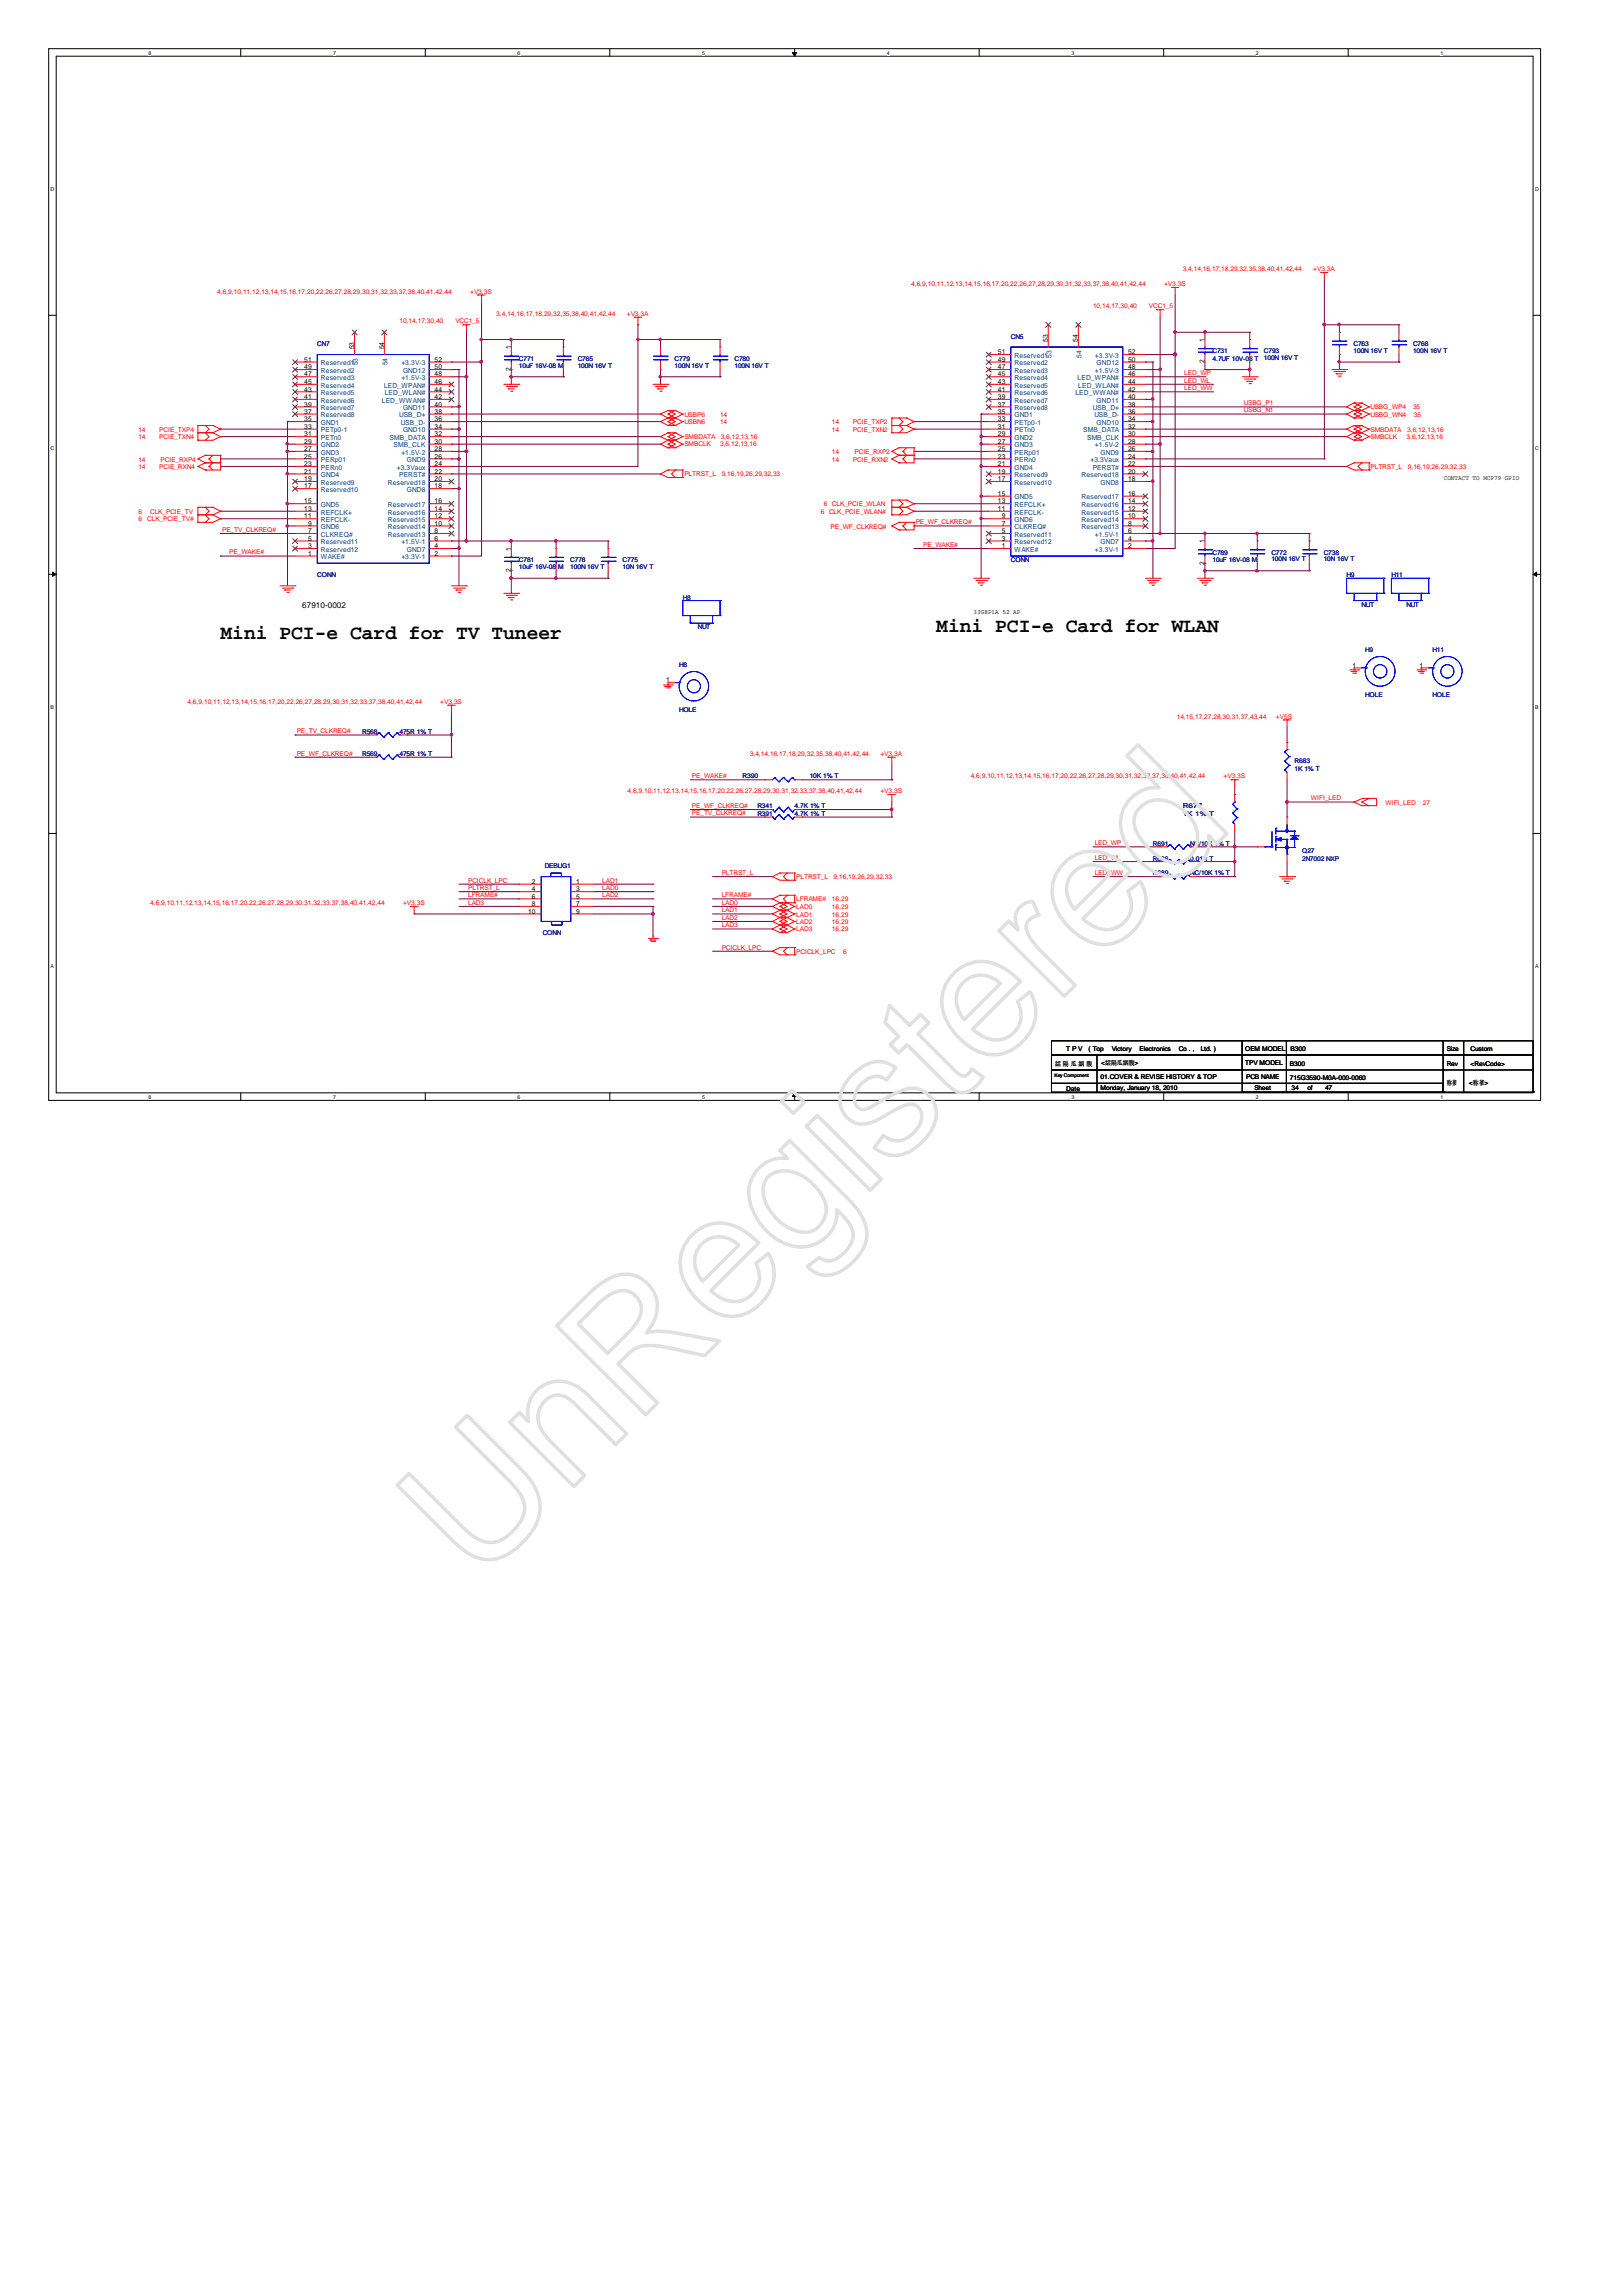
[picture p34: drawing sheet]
<svg xmlns="http://www.w3.org/2000/svg" width="210mm" height="297mm" viewBox="0 0 210 297" stroke-linecap="round" stroke-linejoin="round" font-family="sans-serif">
<defs><g id="words">
<text font-size="22.7" fill="#e0e0e0" x="61.6" y="205" transform="rotate(-45 61.6 205)">UnRegistered</text>
<g font-size="2.6">
<text x="28.5" y="82.8">Mini PCI-e Card for TV Tuneer</text>
<text x="121.2" y="81.8">Mini PCI-e Card for WLAN</text>
</g>
<text font-size="1.1" x="39.1" y="78.7">67910-0002</text>
<g font-size=".9">
<text x="39.4" y="46.8">51</text>
<text x="39.4" y="47.8">49</text>
<text x="45.8" y="45.2" transform="rotate(-90 45.8 45.2)">53</text>
<text x="49.7" y="45.2" transform="rotate(-90 49.7 45.2)">54</text>
<text x="56.2" y="46.8">52</text>
<text x="56.2" y="47.8">50</text>
<text x="66.1" y="48" transform="rotate(-90 66.1 48)">2</text>
<text x="66.1" y="45.2" transform="rotate(-90 66.1 45.2)">1</text>
<text x="129.1" y="45.8">51</text>
<text x="129.1" y="46.8">49</text>
<text x="129.1" y="47.8">47</text>
<text x="135.6" y="44.2" transform="rotate(-90 135.6 44.2)">53</text>
<text x="139.5" y="44.2" transform="rotate(-90 139.5 44.2)">54</text>
<text x="146" y="45.8">52</text>
<text x="146" y="46.8">50</text>
<text x="146" y="47.8">48</text>
<text x="155.9" y="47" transform="rotate(-90 155.9 47)">2</text>
<text x="155.9" y="44.2" transform="rotate(-90 155.9 44.2)">1</text>
<text x="39.4" y="48.7">47</text>
<text x="39.4" y="49.7">45</text>
<text x="39.4" y="50.7">43</text>
<text x="39.4" y="51.6">41</text>
<text x="39.4" y="52.6">39</text>
<text x="39.4" y="53.5">37</text>
<text x="56.2" y="48.7">48</text>
<text x="56.2" y="49.7">46</text>
<text x="56.2" y="50.7">44</text>
<text x="56.2" y="51.6">42</text>
<text x="56.2" y="52.6">40</text>
<text x="56.2" y="53.5">38</text>
<text x="129.1" y="48.7">45</text>
<text x="129.1" y="49.7">43</text>
<text x="129.1" y="50.7">41</text>
<text x="129.1" y="51.6">39</text>
<text x="129.1" y="52.6">37</text>
<text x="129.1" y="53.5">35</text>
<text x="146" y="48.7">46</text>
<text x="146" y="49.7">44</text>
<text x="146" y="50.7">42</text>
<text x="146" y="51.6">40</text>
<text x="146" y="52.6">38</text>
<text x="146" y="53.5">36</text>
<text x="39.4" y="54.5">35</text>
<text x="39.4" y="55.5">33</text>
<text x="39.4" y="56.5">31</text>
<text x="39.4" y="57.4">29</text>
<text x="39.4" y="58.4">27</text>
<text x="39.4" y="59.3">25</text>
<text x="56.2" y="54.5">36</text>
<text x="56.2" y="55.5">34</text>
<text x="56.2" y="56.5">32</text>
<text x="56.2" y="57.4">30</text>
<text x="56.2" y="58.4">28</text>
<text x="56.2" y="59.3">26</text>
<text x="129.1" y="54.5">33</text>
<text x="129.1" y="55.5">31</text>
<text x="129.1" y="56.5">29</text>
<text x="129.1" y="57.4">27</text>
<text x="129.1" y="58.4">25</text>
<text x="129.1" y="59.3">23</text>
<text x="146" y="54.5">34</text>
<text x="146" y="55.5">32</text>
<text x="146" y="56.5">30</text>
<text x="146" y="57.4">28</text>
<text x="146" y="58.4">26</text>
<text x="146" y="59.3">24</text>
<text x="39.4" y="60.3">23</text>
<text x="39.4" y="61.3">21</text>
<text x="39.4" y="62.3">19</text>
<text x="39.4" y="63.2">17</text>
<text x="39.4" y="65.1">15</text>
<text x="56.2" y="60.3">24</text>
<text x="56.2" y="61.3">22</text>
<text x="56.2" y="62.3">20</text>
<text x="56.2" y="63.2">18</text>
<text x="56.2" y="65.1">16</text>
<text x="129.1" y="60.3">21</text>
<text x="129.1" y="61.3">19</text>
<text x="129.1" y="62.3">17</text>
<text x="129.1" y="64.2">15</text>
<text x="129.1" y="65.1">13</text>
<text x="146" y="60.3">22</text>
<text x="146" y="61.3">20</text>
<text x="146" y="62.3">18</text>
<text x="146" y="64.2">16</text>
<text x="146" y="65.1">14</text>
<text x="39.4" y="66.1">13</text>
<text x="39.4" y="67.1">11</text>
<text x="39.9" y="68">9</text>
<text x="39.9" y="69">7</text>
<text x="39.9" y="70">5</text>
<text x="39.9" y="70.9">3</text>
<text x="39.9" y="71.9">1</text>
<text x="56.2" y="70">6</text>
<text x="56.2" y="66.1">14</text>
<text x="56.2" y="67.1">12</text>
<text x="56.2" y="68">10</text>
<text x="56.2" y="69">8</text>
<text x="56.2" y="70.9">4</text>
<text x="56.2" y="71.9">2</text>
<text x="66.1" y="71.3" transform="rotate(-90 66.1 71.3)">1</text>
<text x="129.1" y="66.1">11</text>
<text x="129.6" y="67.1">9</text>
<text x="129.6" y="68">7</text>
<text x="129.6" y="69">5</text>
<text x="129.6" y="70">3</text>
<text x="129.6" y="70.9">1</text>
<text x="146" y="69">6</text>
<text x="146" y="66.1">12</text>
<text x="146" y="67.1">10</text>
<text x="146" y="68">8</text>
<text x="146" y="70">4</text>
<text x="146" y="70.9">2</text>
<text x="155.9" y="70.3" transform="rotate(-90 155.9 70.3)">1</text>
<text x="66.1" y="74" transform="rotate(-90 66.1 74)">2</text>
<text x="155.9" y="73.1" transform="rotate(-90 155.9 73.1)">2</text>
<text x="86.2" y="88.3">1</text>
<text x="175" y="86.4">1</text>
<text x="183.7" y="86.4">1</text>
<text x="68.3" y="118.2">10</text>
<text x="68.8" y="114.4">2</text>
<text x="68.8" y="115.4">4</text>
<text x="68.8" y="116.3">6</text>
<text x="68.8" y="117.3">8</text>
<text x="74.5" y="114.4">1</text>
<text x="74.5" y="115.4">3</text>
<text x="74.5" y="116.3">5</text>
<text x="74.5" y="117.3">7</text>
<text x="74.5" y="118.2">9</text>
</g>
<g font-size=".9" fill="#004080">
<text x="41.5" y="47.3">Reserved1</text>
<text x="46.3" y="47.3" transform="rotate(-90 46.3 47.3)">53</text>
<text x="50.2" y="47.3" transform="rotate(-90 50.2 47.3)">54</text>
<text x="51.9" y="47.3">+3.3V-3</text>
<text x="131.3" y="46.3">Reserved1</text>
<text x="131.3" y="47.3">Reserved2</text>
<text x="136.1" y="46.3" transform="rotate(-90 136.1 46.3)">53</text>
<text x="139.9" y="46.3" transform="rotate(-90 139.9 46.3)">54</text>
<text x="141.7" y="46.3">+3.3V-3</text>
<text x="141.9" y="47.3">GND12</text>
<text x="41.5" y="48.3">Reserved2</text>
<text x="41.5" y="49.2">Reserved3</text>
<text x="41.5" y="50.2">Reserved4</text>
<text x="41.5" y="51.1">Reserved5</text>
<text x="41.5" y="52.1">Reserved6</text>
<text x="41.5" y="53.1">Reserved7</text>
<text x="49.4" y="52.1">LED_WWAN#</text>
<text x="49.7" y="50.2">LED_WPAN#</text>
<text x="49.8" y="51.1">LED_WLAN#</text>
<text x="51.9" y="49.2">+1.5V-3</text>
<text x="52.1" y="48.3">GND12</text>
<text x="52.1" y="53.1">GND11</text>
<text x="131.3" y="48.3">Reserved3</text>
<text x="131.3" y="49.2">Reserved4</text>
<text x="131.3" y="50.2">Reserved5</text>
<text x="131.3" y="51.1">Reserved6</text>
<text x="131.3" y="52.1">Reserved7</text>
<text x="131.3" y="53.1">Reserved8</text>
<text x="139.1" y="51.1">LED_WWAN#</text>
<text x="139.4" y="49.2">LED_WPAN#</text>
<text x="139.5" y="50.2">LED_WLAN#</text>
<text x="141.4" y="53.1">USB_D+</text>
<text x="141.7" y="48.3">+1.5V-3</text>
<text x="141.9" y="52.1">GND11</text>
<text x="41.5" y="54">Reserved8</text>
<text x="41.5" y="55">GND1</text>
<text x="41.5" y="56">PETp0-1</text>
<text x="41.5" y="56.9">PETn0</text>
<text x="41.5" y="57.9">GND2</text>
<text x="41.5" y="58.8">GND3</text>
<text x="41.5" y="59.8">PERp01</text>
<text x="50.4" y="56.9">SMB_DATA</text>
<text x="50.9" y="57.9">SMB_CLK</text>
<text x="51.6" y="54">USB_D+</text>
<text x="51.9" y="55">USB_D-</text>
<text x="51.9" y="58.8">+1.5V-2</text>
<text x="52.1" y="56">GND10</text>
<text x="52.7" y="59.8">GND9</text>
<text x="131.3" y="54">GND1</text>
<text x="131.3" y="55">PETp0-1</text>
<text x="131.3" y="56">PETn0</text>
<text x="131.3" y="56.9">GND2</text>
<text x="131.3" y="57.9">GND3</text>
<text x="131.3" y="58.8">PERp01</text>
<text x="131.3" y="59.8">PERn0</text>
<text x="140.2" y="56">SMB_DATA</text>
<text x="140.7" y="56.9">SMB_CLK</text>
<text x="141.1" y="59.8">+3.3Vaux</text>
<text x="141.6" y="54">USB_D-</text>
<text x="141.7" y="57.9">+1.5V-2</text>
<text x="141.9" y="55">GND10</text>
<text x="142.4" y="58.8">GND9</text>
<text x="41.5" y="60.8">PERn0</text>
<text x="41.5" y="61.8">GND4</text>
<text x="41.5" y="62.7">Reserved9</text>
<text x="41.5" y="63.7">Reserved10</text>
<text x="41.5" y="65.6">GND5</text>
<text x="50.2" y="62.7">Reserved18</text>
<text x="50.2" y="65.6">Reserved17</text>
<text x="51.3" y="60.8">+3.3Vaux</text>
<text x="51.6" y="61.8">PERST#</text>
<text x="52.7" y="63.7">GND8</text>
<text x="131.3" y="60.8">GND4</text>
<text x="131.3" y="61.8">Reserved9</text>
<text x="131.3" y="62.7">Reserved10</text>
<text x="131.3" y="64.6">GND5</text>
<text x="131.3" y="65.6">REFCLK+</text>
<text x="139.9" y="61.8">Reserved18</text>
<text x="139.9" y="64.6">Reserved17</text>
<text x="139.9" y="65.6">Reserved16</text>
<text x="141.4" y="60.8">PERST#</text>
<text x="142.4" y="62.7">GND8</text>
<text x="41.5" y="66.6">REFCLK+</text>
<text x="41.5" y="67.6">REFCLK-</text>
<text x="41.5" y="68.5">GND6</text>
<text x="41.5" y="69.5">CLKREQ#</text>
<text x="41.5" y="70.4">Reserved11</text>
<text x="41.5" y="71.4">Reserved12</text>
<text x="50.2" y="66.6">Reserved16</text>
<text x="50.2" y="67.6">Reserved15</text>
<text x="50.2" y="68.5">Reserved14</text>
<text x="50.2" y="69.5">Reserved13</text>
<text x="51.9" y="70.4">+1.5V-1</text>
<text x="52.7" y="71.4">GND7</text>
<text x="131.3" y="66.6">REFCLK-</text>
<text x="131.3" y="67.6">GND6</text>
<text x="131.3" y="68.5">CLKREQ#</text>
<text x="131.3" y="69.5">Reserved11</text>
<text x="131.3" y="70.4">Reserved12</text>
<text x="131.3" y="71.4">WAKE#</text>
<text x="139.9" y="66.6">Reserved15</text>
<text x="139.9" y="67.6">Reserved14</text>
<text x="139.9" y="68.5">Reserved13</text>
<text x="141.7" y="69.5">+1.5V-1</text>
<text x="141.7" y="71.4">+3.3V-1</text>
<text x="142.4" y="70.4">GND7</text>
<text x="41.5" y="72.4">WAKE#</text>
<text x="51.9" y="72.4">+3.3V-1</text>
</g>
<g font-size=".8" fill="#f00">
<text x="153" y="35.1">3,4,14,16,17,18,29,32,35,38,40,41,42,44</text>
<text x="169.9" y="35.1">+V3.3A</text>
<text x="28.1" y="38">4,6,9,10,11,12,13,14,15,16,17,20,22,26,27,28,29,30,31,32,33,37,38,40,41,42,44</text>
<text x="51.7" y="41.9">10,14,17,30,40</text>
<text x="58.9" y="41.9">VCC1_5</text>
<text x="60.8" y="38">+V3.3S</text>
<text x="64.2" y="40.9">3,4,14,16,17,18,29,32,35,38,40,41,42,44</text>
<text x="81.1" y="40.9">+V3.3A</text>
<text x="117.9" y="37">4,6,9,10,11,12,13,14,15,16,17,20,22,26,27,28,29,30,31,32,33,37,38,40,41,42,44</text>
<text x="141.4" y="39.9">10,14,17,30,40</text>
<text x="148.7" y="39.9">VCC1_5</text>
<text x="150.6" y="37">+V3.3S</text>
<text x="88.6" y="53.9">USBP6</text>
<text x="93.2" y="53.9">14</text>
<text x="153.2" y="50.5">LED_WW</text>
<text x="153.2" y="48.5">LED_WP</text>
<text x="153.2" y="49.5">LED_WL</text>
<text x="160.9" y="52.4">USBG_P1</text>
<text x="160.9" y="53.4">USBG_N1</text>
<text x="177.3" y="53.9">USBG_WN4</text>
<text x="177.3" y="53">USBG_WP4</text>
<text x="182.8" y="53">35</text>
<text x="183" y="53.9">35</text>
<text x="17.9" y="55.9">14</text>
<text x="17.9" y="56.8">14</text>
<text x="17.9" y="59.7">14</text>
<text x="20.6" y="55.9">PCIE_TXP4</text>
<text x="20.6" y="56.8">PCIE_TXN4</text>
<text x="20.8" y="59.7">PCIE_RXP4</text>
<text x="88.6" y="56.8">SMBDATA</text>
<text x="88.6" y="57.8">SMBCLK</text>
<text x="88.6" y="54.9">USBN6</text>
<text x="93.2" y="57.8">3,6,12,13,16</text>
<text x="93.2" y="54.9">14</text>
<text x="93.3" y="56.8">3,6,12,13,16</text>
<text x="107.6" y="58.8">14</text>
<text x="107.6" y="59.7">14</text>
<text x="107.6" y="55.9">14</text>
<text x="107.6" y="54.9">14</text>
<text x="110.4" y="59.7">PCIE_RXN2</text>
<text x="110.4" y="55.9">PCIE_TXN2</text>
<text x="110.4" y="54.9">PCIE_TXP2</text>
<text x="110.6" y="58.8">PCIE_RXP2</text>
<text x="177.3" y="56.8">SMBCLK</text>
<text x="177.3" y="55.9">SMBDATA</text>
<text x="182" y="56.8">3,6,12,13,16</text>
<text x="182.1" y="55.9">3,6,12,13,16</text>
<text x="17.9" y="60.7">14</text>
<text x="20.6" y="60.7">PCIE_RXN4</text>
<text x="88.6" y="61.6">PLTRST_L</text>
<text x="93.4" y="61.6">9,16,19,26,29,32,33</text>
<text x="106.6" y="65.5">6 CLK_PCIE_WLAN</text>
<text x="177.3" y="60.7">PLTRST_L</text>
<text x="182.2" y="60.7">9,16,19,26,29,32,33</text>
<text x="17.9" y="66.5">6</text>
<text x="17.9" y="67.4">6</text>
<text x="19" y="67.4">CLK_PCIE_TV#</text>
<text x="19.4" y="66.5">CLK_PCIE_TV</text>
<text x="28.7" y="68.8">PE_TV_CLKREQ#</text>
<text x="29.7" y="71.7">PE_WAKE#</text>
<text x="106.2" y="66.5">6 CLK_PCIE_WLAN#</text>
<text x="107.5" y="68.4">PE_WF_CLKREQ#</text>
<text x="118.5" y="67.9">PE_WF_CLKREQ#</text>
<text x="119.5" y="70.8">PE_WAKE#</text>
<text x="24.2" y="91.1">4,6,9,10,11,12,13,14,15,16,17,20,22,26,27,28,29,30,31,32,33,37,38,40,41,42,44</text>
<text x="38.4" y="94.9">PE_TV_CLKREQ#</text>
<text x="57" y="91.1">+V3.3S</text>
<text x="152.3" y="93">14,15,17,27,28,30,31,37,43,44</text>
<text x="165.1" y="93">+V5S</text>
<text x="38.4" y="97.8">PE_WF_CLKREQ#</text>
<text x="89.5" y="100.7">PE_WAKE#</text>
<text x="97" y="97.8">3,4,14,16,17,18,29,32,35,38,40,41,42,44</text>
<text x="113.9" y="97.8">+V3.3A</text>
<text x="125.6" y="100.7">4,6,9,10,11,12,13,14,15,16,17,20,22,26,27,28,29,30,31,32,33,37,38,40,41,42,44</text>
<text x="158.3" y="100.7">+V3.3S</text>
<text x="81.2" y="102.7">4,6,9,10,11,12,13,14,15,16,17,20,22,26,27,28,29,30,31,32,33,37,38,40,41,42,44</text>
<text x="89.5" y="104.6">PE_WF_CLKREQ#</text>
<text x="89.5" y="105.5">PE_TV_CLKREQ#</text>
<text x="113.9" y="102.7">+V3.3S</text>
<text x="169.6" y="103.6">WIFI_LED</text>
<text x="179.3" y="104.2">WIFI_LED</text>
<text x="184.1" y="104.2">27</text>
<text x="93.4" y="113.2">PLTRST_L</text>
<text x="103" y="113.8">PLTRST_L</text>
<text x="107.9" y="113.8">9,16,19,26,29,32,33</text>
<text x="141.6" y="111.3">LED_WL</text>
<text x="141.6" y="109.4">LED_WP</text>
<text x="141.6" y="113.2">LED_WW</text>
<text x="19.4" y="117.1">4,6,9,10,11,12,13,14,15,16,17,20,22,26,27,28,29,30,31,32,33,37,38,40,41,42,44</text>
<text x="52.1" y="117.1">+V3.3S</text>
<text x="60.6" y="114.2">PCICLK_LPC</text>
<text x="60.6" y="116.1">LFRAME#</text>
<text x="60.6" y="115.2">PLTRST_L</text>
<text x="60.6" y="117.1">LAD3</text>
<text x="77.9" y="114.2">LAD1</text>
<text x="77.9" y="116.1">LAD2</text>
<text x="77.9" y="115.2">LAD0</text>
<text x="93.4" y="119">LAD2</text>
<text x="93.4" y="118.1">LAD1</text>
<text x="93.4" y="117.1">LAD0</text>
<text x="93.4" y="116.1">LFRAME#</text>
<text x="103" y="116.7">LFRAME#</text>
<text x="103" y="117.6">LAD0</text>
<text x="103" y="118.6">LAD1</text>
<text x="103" y="119.5">LAD2</text>
<text x="107.6" y="116.7">16,29</text>
<text x="107.6" y="117.6">16,29</text>
<text x="107.6" y="118.6">16,29</text>
<text x="107.6" y="119.5">16,29</text>
<text x="93.4" y="120">LAD3</text>
<text x="93.4" y="122.9">PCICLK_LPC</text>
<text x="103" y="120.5">LAD3</text>
<text x="103" y="123.4">PCICLK_LPC</text>
<text x="107.6" y="120.5">16,29</text>
<text x="109.1" y="123.4">6</text>
</g>
<g font-size=".8" fill="#000080">
<text x="41.1" y="44.7">CN7</text>
<text x="67.1" y="46.7">C771</text>
<text x="67.1" y="47.7">10uF 16V-08 M</text>
<text x="74.8" y="46.7">C765</text>
<text x="74.8" y="47.6">100N 16V T</text>
<text x="87.3" y="46.7">C779</text>
<text x="87.3" y="47.6">100N 16V T</text>
<text x="95" y="46.7">C780</text>
<text x="95" y="47.6">100N 16V T</text>
<text x="130.8" y="43.8">CN5</text>
<text x="156.9" y="45.7">C731</text>
<text x="156.9" y="46.7">4.7UF 10V-06 T</text>
<text x="163.5" y="45.7">C793</text>
<text x="163.5" y="46.6">100N 16V T</text>
<text x="175.1" y="44.7">C763</text>
<text x="175.1" y="45.6">100N 16V T</text>
<text x="182.8" y="44.7">C768</text>
<text x="182.8" y="45.6">100N 16V T</text>
<text x="156.9" y="71.8">C789</text>
<text x="164.5" y="71.8">C772</text>
<text x="171.3" y="71.8">C738</text>
<text x="41.1" y="74.7">CONN</text>
<text x="67.1" y="72.8">C781</text>
<text x="67.1" y="73.7">10uF 16V-08 M</text>
<text x="73.8" y="72.8">C778</text>
<text x="73.8" y="73.6">100N 16V T</text>
<text x="80.6" y="72.8">C775</text>
<text x="80.6" y="73.6">10N 16V T</text>
<text x="88.3" y="77.6">H8</text>
<text x="130.8" y="72.8">CONN</text>
<text x="156.9" y="72.8">10uF 16V-08 M</text>
<text x="164.5" y="72.6">100N 16V T</text>
<text x="171.3" y="72.6">10N 16V T</text>
<text x="174.2" y="74.7">H9</text>
<text x="180" y="74.7">H11</text>
<text x="90.3" y="81.4">NUT</text>
<text x="176.2" y="78.5">NUT</text>
<text x="182" y="78.5">NUT</text>
<text x="87.9" y="86.4">H8</text>
<text x="176.6" y="84.4">H9</text>
<text x="185.4" y="84.4">H11</text>
<text x="46.9" y="94.9">R568</text>
<text x="51.7" y="94.9">475R 1% T</text>
<text x="87.9" y="92.2">HOLE</text>
<text x="176.6" y="90.2">HOLE</text>
<text x="185.4" y="90.2">HOLE</text>
<text x="46.9" y="97.8">R569</text>
<text x="51.7" y="97.8">475R 1% T</text>
<text x="96.1" y="100.7">R390</text>
<text x="104.8" y="100.7">10K 1% T</text>
<text x="167.5" y="98.8">R683</text>
<text x="167.5" y="99.8">1K 1% T</text>
<text x="98" y="104.6">R341</text>
<text x="98" y="105.6">R391</text>
<text x="102.8" y="104.6">4.7K 1% T</text>
<text x="102.8" y="105.6">4.7K 1% T</text>
<text x="153" y="104.6">R677</text>
<text x="153" y="105.6">1K 1% T</text>
<text x="70.5" y="112.3">DEBUG1</text>
<text x="149.2" y="109.4">R691</text>
<text x="149.2" y="111.4">R686</text>
<text x="149.2" y="113.3">R689</text>
<text x="154" y="109.4">NC/10K 1% T</text>
<text x="154" y="111.4">0.01R T</text>
<text x="154" y="113.3">NC/10K 1% T</text>
<text x="168.5" y="110.4">Q27</text>
<text x="168.5" y="111.4">2N7002 NXP</text>
<text x="70.2" y="121">CONN</text>
</g>
<g font-size=".8">
<text x="186.8" y="62.1">CONTACT TO MCP79 GPIO</text>
<text x="126" y="79.4">33G8P1A 52 AP</text>
<text x="136.5" y="137.9">絬 隔 瓜 絪 腹</text>
<text x="138" y="136">T P V</text>
<text x="140.8" y="136">( Top</text>
<text x="142.5" y="137.8">&lt;絬隔瓜絪腹&gt;</text>
<text x="143.8" y="136">Victory</text>
<text x="147.4" y="136">Electronics</text>
<text x="152.5" y="136">Co . ,</text>
<text x="155.4" y="136">Ltd. )</text>
<text x="161.1" y="136">OEM MODEL</text>
<text x="161.1" y="137.8">TPV MODEL</text>
<text x="166.9" y="137.9">B300</text>
<text x="167" y="136">B300</text>
<text x="187.2" y="136">Size</text>
<text x="187.2" y="137.9">Rev</text>
<text x="190.3" y="137.9">&lt;RevCode&gt;</text>
<text x="190.3" y="136">Custom</text>
<text x="138" y="141.2">Date</text>
<text x="142.4" y="141.1">Monday, January 18, 2010</text>
<text x="142.4" y="139.7">01.COVER &amp; REVISE HISTORY &amp; TOP</text>
<text x="161.2" y="139.7">PCB NAME</text>
<text x="162.3" y="141.1">Sheet</text>
<text x="166.9" y="139.7">715G3590-M0A-000-0060</text>
<text x="167.1" y="141.1">34</text>
<text x="169.2" y="141.1">of</text>
<text x="171.4" y="141.1">47</text>
<text x="187.2" y="140.4">称爹</text>
<text x="190.1" y="140.4">&lt;称爹&gt;</text>
</g>
<g font-size=".7">
<text x="19.2" y="7.1">8</text>
<text x="43.1" y="7.1">7</text>
<text x="67" y="7.1">6</text>
<text x="90.8" y="7.1">5</text>
<text x="114.8" y="7.1">4</text>
<text x="138.6" y="7.1">3</text>
<text x="162.5" y="7.1">2</text>
<text x="186.4" y="7.1">1</text>
<text x="6.6" y="24.7">D</text>
<text x="198.6" y="24.7">D</text>
<text x="6.6" y="58.2">C</text>
<text x="198.6" y="58.2">C</text>
<text x="6.6" y="91.7">B</text>
<text x="198.6" y="91.7">B</text>
<text x="6.6" y="125.3">A</text>
<text x="198.6" y="125.3">A</text>
<text x="19.2" y="142.2">8</text>
<text x="43.1" y="142.2">7</text>
<text x="67" y="142.2">6</text>
<text x="90.8" y="142.2">5</text>
<text x="114.8" y="142.2">4</text>
<text x="138.6" y="142.2">3</text>
<text x="162.5" y="142.2">2</text>
<text x="186.4" y="142.2">1</text>
</g>
<text font-size=".6" x="136.4" y="139.4">Key Component</text>
</g></defs>
<path d="M6.3 6.3h193v136.1h-193zM7.3 7.3h191.1v134.1h-191.1z" fill="none" stroke="#000" stroke-width=".13"/>
<g fill="#fff">
<path d="M19.2 6.4h.4v.8h-.4z"/>
<path d="M19.2 141.6h.4v.7h-.4z"/>
</g>
<path d="M31.1 6.3v1M31.1 141.4v1" fill="none" stroke="#000" stroke-width=".13"/>
<g fill="#fff">
<path d="M43.1 6.4h.4v.8h-.4z"/>
<path d="M43.1 141.6h.4v.7h-.4z"/>
</g>
<path d="M55 6.3v1M55 141.4v1" fill="none" stroke="#000" stroke-width=".13"/>
<g fill="#fff">
<path d="M67 6.4h.3v.8h-.3z"/>
<path d="M67 141.6h.3v.7h-.3z"/>
</g>
<path d="M78.9 6.3v1M78.9 141.4v1" fill="none" stroke="#000" stroke-width=".13"/>
<g fill="#fff">
<path d="M90.8 6.4h.4v.8h-.4z"/>
<path d="M90.8 141.6h.4v.7h-.4z"/>
</g>
<path d="M102.8 6.3v1M102.8 141.4v1" fill="none" stroke="#000" stroke-width=".13"/>
<path d="M102.5 6.8h.6l-.3 .5zM102.8 141.4l.3 .5h-.6z" fill="#000" stroke="#000" stroke-width=".13"/>
<g fill="#fff">
<path d="M114.8 6.4h.3v.8h-.3z"/>
<path d="M114.8 141.6h.3v.7h-.3z"/>
</g>
<path d="M126.7 6.3v1M126.7 141.4v1" fill="none" stroke="#000" stroke-width=".13"/>
<g fill="#fff">
<path d="M138.6 6.4h.4v.8h-.4z"/>
<path d="M138.6 141.6h.4v.7h-.4z"/>
</g>
<path d="M150.6 6.3v1M150.6 141.4v1" fill="none" stroke="#000" stroke-width=".13"/>
<g fill="#fff">
<path d="M162.5 6.4h.4v.8h-.4z"/>
<path d="M162.5 141.6h.4v.7h-.4z"/>
</g>
<path d="M174.4 6.3v1M174.4 141.4v1" fill="none" stroke="#000" stroke-width=".13"/>
<g fill="#fff">
<path d="M186.4 6.4h.4v.8h-.4z"/>
<path d="M186.4 141.6h.4v.7h-.4z"/>
<path d="M6.6 24h.5v.8h-.5z"/>
<path d="M198.6 24h.5v.8h-.5z"/>
<path d="M6.6 57.6h.5v.7h-.5z"/>
<path d="M198.6 57.6h.5v.7h-.5z"/>
</g>
<path d="M6.3 40.8h1M198.4 40.8h.9" fill="none" stroke="#000" stroke-width=".13"/>
<g fill="#fff">
<path d="M6.6 91.1h.4v.8h-.4z"/>
<path d="M198.6 91.1h.5v.8h-.5z"/>
</g>
<path d="M6.3 74.3h1M198.4 74.3h.9" fill="none" stroke="#000" stroke-width=".13"/>
<path d="M6.8 74l.5 .3-.5 .3zM198.4 74.3l.4-.3v.6z" fill="#000" stroke="#000" stroke-width=".13"/>
<g fill="#fff">
<path d="M6.6 124.6h.4v.8h-.4z"/>
<path d="M198.6 124.6h.5v.8h-.5z"/>
</g>
<g fill="none" stroke="#000" stroke-width=".13">
<path d="M6.3 107.9h1M198.4 107.9h.9M136.1 134.7h24.6v1.8h-24.6zM136.1 136.5h24.6v2h-24.6zM136.1 138.5h24.6v1.7h-24.6zM141.9 136.5v4.8M160.7 134.7h37.7v1.8h-37.7zM160.7 136.5h37.7v2h-37.7zM166.4 134.8v6.5M186.7 134.7v6.6M189.4 134.7v6.6M198.4 138.5v2.8"/>
<path d="M136.1 140.2h50.6v1.1h-50.6zM141.9 141.3h.1M160.7 140.2h26v1.1h-26zM166.4 141.3h.1M186.7 141.3h.1M186.7 141.3h11.7M189.4 141.3h.1M198.4 141.3h.1"/>
</g>
<g fill="none" stroke="#800040" stroke-width=".13">
<path d="M62.3 39.1v32.9h-3.9M152.1 38.2v32.8h-3.9M171.4 36.2v23.2M28.5 55.5h.1M28.5 59.4h.1M28.5 56.5h.1M28.5 55.5h9.7M28.5 59.4h9.7M28.5 56.5h9.7M37.2 54.6h.1M37.2 57.5h.1M37.2 58.4h.1"/>
<path d="M37.2 58.4h1M37.2 54.6h1M37.2 57.5h1M37.2 54.6v21.2M58.4 53.6h.1M58.4 59.4h.1M58.4 57.5h.1M58.4 56.5h.1M58.4 58.4h.1M58.4 46.9h.1M58.4 47.8h.1M58.4 55.5h.1"/>
<path d="M58.4 52.7h.1M58.4 46.9h3.9M58.4 47.8h1M58.4 58.4h2M58.4 54.6h27.1M58.4 55.5h1M58.4 59.4h1M58.4 56.5h27.1M58.4 57.5h27.1M58.4 53.6h27.1M58.4 48.8h2M58.4 52.7h1"/>
<path d="M59.4 47.8h.1M59.4 59.4h.1M59.4 55.5h.1M59.4 52.7h.1M59.4 47.8v28M60.4 48.8h.1M60.4 58.4h.1M60.4 43v27M62.3 43.9h.1M62.3 46.9h.1M62.3 43.9h10.6M66.2 48.8h.1"/>
<path d="M66.2 43.9h.1M66.2 47.8h.1M66.2 48.8h6.7M66.2 43.9v1M66.2 47.8v1.9M72.9 43.9h.1M72.9 44.9h.1M72.9 48.8h.1M72.9 43.9v1M72.9 47.8v1M82.5 43.9h.1M82.5 42h.1"/>
<path d="M82.5 42v18.4h-24.1M82.5 43.9h10.7M85.5 43.9h.1M85.5 54.6h.1M85.5 47.8h.1M85.5 48.8h.1M85.5 48.8h7.7M85.5 43.9v1M85.5 47.8v1.9M93.2 48.8h.1M93.2 44.9h.1M93.2 43.9h.1"/>
<path d="M93.2 43.9v1M93.2 47.8v1M118.3 58.4h.1M118.3 54.6h.1M118.3 55.5h.1M118.3 59.4h.1M118.3 58.4h9.6M118.3 54.6h9.6M118.3 55.5h9.6M118.3 59.4h9.6M126.9 53.6h.1M126.9 57.5h.1"/>
<path d="M126.9 56.5h.1M126.9 53.6v21.2M126.9 56.5h1M126.9 57.5h1M126.9 53.6h1M148.2 46.9h.1M148.2 56.5h.1M148.2 55.5h.1M148.2 57.5h.1M148.2 45.9h.1M148.2 59.4h.1M148.2 54.6h.1"/>
<path d="M148.2 58.4h.1M148.2 51.7h.1M148.2 46.9h1M148.2 47.8h1.9M148.2 58.4h1M148.2 54.6h1M148.2 55.5h26M148.2 59.4h23.2M148.2 56.5h26M148.2 57.5h1.9M148.2 45.9h3.9M148.2 53.6h26"/>
<path d="M148.2 48.8h7.7M148.2 52.7h26M148.2 50.7h8.7M148.2 49.7h8.7M148.2 51.7h1M149.2 54.6h.1M149.2 46.9h.1M149.2 51.7h.1M149.2 58.4h.1M149.2 46.9v27.9M150.1 47.8h.1M150.1 57.5h.1"/>
<path d="M150.1 41.1v27.9M152.1 43h.1M152.1 45.9h.1M152.1 43h9.6M155.9 43h.1M155.9 48.8h.1M155.9 47.8h.1M155.9 47.8h5.8M155.9 43v.9M155.9 46.9v.9M156.9 50.7h.1M156.9 49.7h.1"/>
<path d="M161.7 43.9h.1M161.7 47.8h.1M161.7 43h.1M161.7 43v.9M161.7 46.9v1.9M171.4 59.4h.1M171.4 42h.1M171.4 42h9.6M173.3 42h.1M173.3 43h.1M173.3 45.9h.1M173.3 46.9h.1"/>
<path d="M173.3 46.9h7.7M173.3 42v1M173.3 45.9v1.9M174.2 52.7h.1M174.2 53.6h.1M181 46.9h.1M181 42h.1M181 42v1M181 45.9v1M28.5 60.4h.1M28.5 72h.1M28.5 66.2h.1"/>
<path d="M28.5 69h.1M28.5 67.1h.1M28.5 69h9.7M28.5 60.4h9.7M28.5 66.2h9.7M28.5 72h9.7M28.5 67.1h9.7M37.2 65.2h.1M37.2 61.3h.1M37.2 68.1h.1M37.2 65.2h1M37.2 61.3h1"/>
<path d="M37.2 68.1h1M58.4 70h.1M58.4 61.3h.1M58.4 72h.1M58.4 60.4h.1M58.4 71h.1M58.4 71h1M58.4 70h20.3M58.4 61.3h27.1M58.4 63.2h1M59.4 71h.1M59.4 63.2h.1"/>
<path d="M60.4 70h.1M66.2 70h.1M66.2 74.8h.1M66.2 73.9h.1M66.2 70v1M66.2 73.9v2.9M66.2 74.8h12.5M72 71h.1M72 74.8h.1M72 70v1M72 73.9v.9M78.7 70h.1"/>
<path d="M78.7 74.8h.1M78.7 71h.1M78.7 70v1M78.7 73.9v.9M118.3 71h.1M118.3 65.2h.1M118.3 66.2h.1M118.3 68.1h.1M118.3 71h9.6M118.3 65.2h9.6M118.3 66.2h9.6M118.3 68.1h9.6"/>
<path d="M126.9 60.4h.1M126.9 67.1h.1M126.9 64.2h.1M126.9 60.4h1M126.9 64.2h1M126.9 67.1h1M148.2 69h.1M148.2 60.4h.1M148.2 71h.1M148.2 70h.1M148.2 69h21.2M148.2 60.4h26"/>
<path d="M148.2 70h1M148.2 62.3h1M149.2 62.3h.1M149.2 70h.1M150.1 69h.1M155.9 69h.1M155.9 73.9h.1M155.9 72.9h.1M155.9 73.9h13.5M155.9 69v1M155.9 72.9v1.9M162.7 73.9h.1"/>
<path d="M162.7 70h.1M162.7 69v1M162.7 72.9v1M169.4 70h.1M169.4 69h.1M169.4 73.9h.1M169.4 69v1M169.4 72.9v1M38.2 95.1h.1M38.2 98h.1M38.2 95.1h9.6M38.2 98h9.6"/>
<path d="M52.7 95.1h.1M52.7 98h.1M52.7 95.1h5.7M52.7 98h5.7M58.4 95.1h.1M58.4 98h.1M58.4 92.2v5.8M115.4 99v1.9M166.5 96.1h.1M166.5 94.1v2M53.6 118.3h.1M53.6 118.3h13.5"/>
<path d="M59.4 117.3h7.7M59.4 116.3h7.7M59.4 114.4h7.7M59.4 115.4h7.7M67.1 114.4h.1M67.1 116.3h.1M67.1 115.4h.1M67.1 117.3h.1M76.8 118.3h7.7M76.8 117.3h7.7M76.8 116.3h7.7M76.8 114.4h7.7"/>
<path d="M76.8 115.4h7.7M84.5 114.4h.1M84.5 118.3h.1M84.5 116.3h.1M84.5 115.4h.1M84.5 117.3h.1M84.5 117.3v3.9M89.3 100.9h9.7M89.3 104.8h9.7M89.3 105.7h9.7M92.2 119.2h7.7M92.2 113.4h7.7"/>
<path d="M92.2 118.3h7.7M92.2 117.3h7.7M92.2 116.3h7.7M99 100.9h.1M99 104.8h.1M99 105.7h.1M99.9 119.2h.1M99.9 113.4h.1M99.9 118.3h.1M99.9 117.3h.1M99.9 116.3h.1M103.8 105.7h.1"/>
<path d="M103.8 100.9h11.6M103.8 104.8h11.6M103.8 105.7h11.6M115.4 100.9h.1M115.4 104.8h.1M115.4 105.7h.1M115.4 103.8v1.9M141.4 113.4h8.7M141.4 111.5h8.7M141.4 109.6h8.7M150.1 111.5h.1M150.1 109.6h.1"/>
<path d="M150.1 113.4h.1M154.9 113.4h4.9M154.9 111.5h4.9M154.9 109.6h7.8M159.8 109.6h.1M159.8 113.4h.1M159.8 102.8h.1M159.8 111.5h.1M159.8 101.8v1M159.8 107.6v5.8M162.7 109.6h.1M166.5 103.8h.1"/>
<path d="M166.5 113.4h.1M166.5 105.7h.1M166.5 100.9v4.8M166.5 111.5v1.9M166.5 103.8h8.7M175.2 103.8h.1M84.5 121.2h.1M92.2 120.2h7.7M92.2 123.1h7.7M99.9 120.2h.1M99.9 123.1h.1"/>
</g>
<g fill="#f0f" stroke="#f0f" stroke-width=".13">
<circle cx="162.6" cy="73.9" r=".17"/>
<circle cx="173.3" cy="46.8" r=".17"/>
<circle cx="155.9" cy="43" r=".17"/>
<circle cx="152" cy="45.9" r=".19"/>
<circle cx="152" cy="43" r=".18"/>
<circle cx="126.9" cy="60.3" r=".18"/>
<circle cx="149.1" cy="54.6" r=".17"/>
<circle cx="150.1" cy="57.4" r=".17"/>
<circle cx="150.1" cy="47.8" r=".17"/>
<circle cx="162.6" cy="69" r=".17"/>
<circle cx="155.9" cy="69" r=".17"/>
<circle cx="150.1" cy="69" r=".17"/>
<circle cx="82.5" cy="43.9" r=".17"/>
<circle cx="71.9" cy="70" r=".18"/>
<circle cx="66.1" cy="70" r=".18"/>
<circle cx="62.3" cy="46.8" r=".17"/>
<circle cx="59.4" cy="70.9" r=".17"/>
<circle cx="60.3" cy="58.4" r=".18"/>
<circle cx="60.3" cy="48.8" r=".18"/>
<circle cx="60.3" cy="70" r=".19"/>
<circle cx="66.1" cy="48.8" r=".17"/>
<circle cx="66.1" cy="74.8" r=".18"/>
<circle cx="85.4" cy="43.9" r=".17"/>
<circle cx="62.3" cy="43.9" r=".17"/>
<circle cx="66.1" cy="43.9" r=".17"/>
<circle cx="173.3" cy="42" r=".17"/>
<circle cx="171.3" cy="42" r=".18"/>
<circle cx="166.5" cy="103.8" r=".19"/>
<circle cx="159.8" cy="109.6" r=".17"/>
<circle cx="159.8" cy="111.5" r=".17"/>
<circle cx="84.5" cy="118.3" r=".19"/>
<circle cx="115.4" cy="104.7" r=".17"/>
<circle cx="58.4" cy="95.1" r=".17"/>
<circle cx="155.9" cy="73.9" r=".17"/>
<circle cx="37.2" cy="68.1" r=".17"/>
<circle cx="37.1" cy="65.2" r=".18"/>
<circle cx="71.9" cy="74.8" r=".18"/>
<circle cx="37.2" cy="61.3" r=".17"/>
<circle cx="37.2" cy="58.4" r=".17"/>
<circle cx="59.4" cy="63.2" r=".17"/>
<circle cx="59.4" cy="59.4" r=".17"/>
<circle cx="59.4" cy="55.5" r=".18"/>
<circle cx="149.1" cy="62.3" r=".17"/>
<circle cx="126.9" cy="57.4" r=".17"/>
<circle cx="126.9" cy="67.1" r=".17"/>
<circle cx="126.9" cy="64.2" r=".17"/>
<circle cx="149.1" cy="70" r=".18"/>
<circle cx="126.9" cy="56.5" r=".17"/>
<circle cx="59.4" cy="52.6" r=".17"/>
<circle cx="85.4" cy="48.8" r=".17"/>
<circle cx="161.7" cy="47.8" r=".18"/>
<circle cx="149.1" cy="51.6" r=".17"/>
<circle cx="149.1" cy="58.4" r=".17"/>
<circle cx="37.2" cy="57.4" r=".17"/>
</g>
<g fill="none" stroke="#f00" stroke-width=".13">
<path d="M61.8 38.2h.1M61.8 38.2h1M62.3 38.2h.1M62.3 38.2v.9M151.6 37.2h.1M151.6 37.2h.9M152.1 37.2h.1M152.1 37.2v1M170.9 35.3h.1M170.9 35.3h.9M171.4 35.3h.1M171.4 35.3v.9"/>
<path d="M25.6 56h.1M25.6 55.1h.1M25.6 57h.1M25.6 59.4h.1M25.6 55.1v1.9M25.6 56h2M25.6 55.1h2M25.6 59.4l1 .5M26.6 56h.1M26.6 55.1h.1M26.6 57h.1M26.6 59.9h.1"/>
<path d="M26.6 58.9h.1M26.6 55.1l.4 .4-.4 .5M26.6 56l.4 .5-.4 .5M26.6 59.9h1.9M26.6 59.9l-1 .5M26.6 58.9h1.9M26.6 58.9l-1 .5M27 59.4h.1M27 59.4l.6 .5-.6 .5M27.6 55.1h.1M27.6 56h.1M27.6 55.1l.9 .4"/>
<path d="M27.6 56l.9 .5M27.6 58.9l-.6 .5M28.5 55.5h.1M28.5 56.5h.1M28.5 59.9h.1M28.5 58.9h.1M28.5 56.5l-.9 .5h-2M28.5 55.5l-.9 .5M28.5 58.9v1.9h-1.9M38.2 47.8h2.9M38.2 49.7h2.9M38.2 48.8h2.9"/>
<path d="M38.2 46.9h2.9M38.2 50.7h2.9M38.2 51.7h2.9M38.2 52.7h2.9M38.2 53.6h2.9M38.2 54.6h2.9M38.2 55.5h2.9M38.2 56.5h2.9M38.2 57.5h2.9M38.2 58.4h2.9M38.2 59.4h2.9M45.9 43v2.9"/>
<path d="M49.7 43v2.9M55.5 47.8h2.9M55.5 49.7h2.9M55.5 48.8h2.9M55.5 46.9h2.9M55.5 50.7h2.9M55.5 51.7h2.9M55.5 52.7h2.9M55.5 53.6h2.9M55.5 54.6h2.9M55.5 55.5h2.9M55.5 56.5h2.9"/>
<path d="M55.5 57.5h2.9M55.5 58.4h2.9M55.5 59.4h2.9M59.9 42h.1M59.9 42h.9M60.4 42h.1M60.4 42v1M65.2 49.7h1.9M65.5 50h1.3M65.8 50.3h.1M65.8 50.3h.7M66.1 50.6h.1"/>
<path d="M66.2 44.9v1M66.2 46.9v.9M66.2 50.6h.1M66.8 50h.1M67.1 49.7h.1M72.9 44.9v1M72.9 46.9v.9M82.1 41.1h.1M82.1 41.1h1M82.5 41.1h.1M82.5 41.1v.9M84.5 49.7h1.9"/>
<path d="M84.8 50h1.3M85.1 50.3h.1M85.1 50.3h.7M85.4 50.6h.1M85.5 56.5h.1M85.5 57.5h.1M85.5 53.6h.1M85.5 54.6h.1M85.5 56.5l.9 .5M85.5 57.5l.9 .4M85.5 53.6l.9 .5M85.5 54.6l.9 .5"/>
<path d="M85.5 44.9v1M85.5 46.9v.9M85.5 50.6h.1M86.1 50h.1M86.4 49.7h.1M86.4 56h.1M86.4 57h.1M86.4 56.5h.1M86.4 57.9h.1M86.4 57.5h.1M86.4 53.1h.1M86.4 54.1h.1"/>
<path d="M86.4 53.6h.1M86.4 55.1h.1M86.4 54.6h.1M86.4 57h1M86.4 56h1M86.4 56l-.9 .5M86.4 56l1 .5-1 .5M86.4 56.5l1 .5M86.4 57.9h1M86.4 57l-.9 .5M86.4 57l1 .5-1 .4M86.4 57.5l1 .4"/>
<path d="M86.4 55.1h1M86.4 54.1h1M86.4 53.1h1M86.4 53.1l-.9 .5M86.4 53.1l1 .5-1 .5M86.4 53.6l1 .5M86.4 54.1l-.9 .5M86.4 54.1l1 .5-1 .5M86.4 54.6l1 .5M87.4 57h.1M87.4 56h.1M87.4 57.9h.1"/>
<path d="M87.4 54.1h.1M87.4 53.1h.1M87.4 55.1h.1M87.4 56l.9 .5M87.4 56l-1 .5M87.4 57l.9 .5M87.4 57l-1 .5M87.4 53.1l.9 .5M87.4 53.1l-1 .5M87.4 54.1l.9 .5M87.4 54.1l-1 .5M88.3 56.5h.1"/>
<path d="M88.3 57.5h.1M88.3 53.6h.1M88.3 54.6h.1M88.3 56.5l-.9 .5M88.3 57.5l-.9 .4M88.3 53.6l-.9 .5M88.3 54.6l-.9 .5M93.2 44.9v1M93.2 46.9v.9M115.4 58.4h.1M115.4 59.4h.1M115.4 56h.1"/>
<path d="M115.4 55.1h.1M115.4 54.1h.1M115.4 54.1v1.9M115.4 55.1h1.9M115.4 54.1h1.9M115.4 58.4l.9 .5M115.4 59.4l.9 .5M116.3 58.9h.1M116.3 57.9h.1M116.3 59.9h.1M116.3 56h.1M116.3 55.1h.1"/>
<path d="M116.3 54.1h.1M116.3 57.9h2M116.3 58.9h2M116.3 57.9l-.9 .5M116.3 58.9l-.9 .5M116.3 55.1l.5 .4-.5 .5M116.3 54.1l.5 .5-.5 .5M116.8 58.4h.1M116.8 59.4h.1M116.8 58.4l.5 .5-.5 .5M116.8 59.4l.5 .5M117.3 55.1h.1"/>
<path d="M117.3 54.1h.1M117.3 57.9l-.5 .5M117.3 55.1l1 .4M117.3 54.1l1 .5M118.3 57.9h.1M118.3 58.9h.1M118.3 55.5h.1M118.3 54.6h.1M118.3 55.5l-1 .5h-1.9M118.3 57.9v2h-2M118.3 54.6l-1 .5M127.9 47.8h2.9"/>
<path d="M127.9 49.7h2.9M127.9 48.8h2.9M127.9 46.9h2.9M127.9 50.7h2.9M127.9 51.7h2.9M127.9 52.7h2.9M127.9 53.6h2.9M127.9 54.6h2.9M127.9 55.5h2.9M127.9 56.5h2.9M127.9 57.5h2.9M127.9 58.4h2.9"/>
<path d="M127.9 59.4h2.9M127.9 45.9h2.9M135.6 42v2.9M139.5 42v2.9M145.3 47.8h2.9M145.3 49.7h2.9M145.3 48.8h2.9M145.3 46.9h2.9M145.3 50.7h2.9M145.3 51.7h2.9M145.3 52.7h2.9M145.3 53.6h2.9"/>
<path d="M145.3 54.6h2.9M145.3 55.5h2.9M145.3 56.5h2.9M145.3 57.5h2.9M145.3 58.4h2.9M145.3 59.4h2.9M145.3 45.9h2.9M149.6 40.1h.1M149.6 40.1h1M150.1 40.1h.1M150.1 40.1v1M155.9 43.9v1"/>
<path d="M155.9 45.9v1M160.7 48.8h2M161 49.1h1.4M161.3 49.4h.1M161.3 49.4h.8M161.6 49.6h.2M161.7 43.9v1M161.7 45.9v1M161.8 49.6h.1M162.4 49.1h.1M162.7 48.8h.1M172.3 47.8h1.9"/>
<path d="M172.6 48.1h1.4M172.9 48.4h.1M172.9 48.4h.8M173.2 48.7h.2M173.3 43v.9M173.3 44.9v1M173.4 48.7h.1M174 48.1h.1M174.2 47.8h.1M174.2 56.5h.1M174.2 55.5h.1M174.2 53.6h.1"/>
<path d="M174.2 52.7h.1M174.2 56.5l1 .5M174.2 55.5l1 .5M174.2 53.6l1 .5M174.2 52.7l2 .9-1 .5M175.2 56h.1M175.2 57h.1M175.2 56.5h.1M175.2 55.1h.1M175.2 55.5h.1M175.2 59.9h.1M175.2 53.1h.1"/>
<path d="M175.2 54.1h.1M175.2 53.6h.1M175.2 52.1h.1M175.2 52.7h.1M175.2 57h1M175.2 56h1M175.2 56l-1 .5M175.2 56l1 .5-1 .5M175.2 56.5l1 .5M175.2 55.1h1M175.2 55.1l-1 .4M175.2 55.1l1 .4-1 .5"/>
<path d="M175.2 55.5l1 .5M175.2 59.9h2M175.2 54.1h1M175.2 53.1h1M175.2 59.9l-1 .5M175.2 52.1l1 .6-2 .9M175.2 52.7l2 .9M175.2 53.6l1 .5M175.2 52.1h1M175.2 52.1l-1 .6M176.2 57h.1M176.2 56h.1"/>
<path d="M176.2 55.1h.1M176.2 59.9h.1M176.2 54.1h.1M176.2 53.1h.1M176.2 52.1h.1M176.2 56l1 .5M176.2 56l-1 .5M176.2 55.1l1 .4M176.2 55.1l-1 .4M176.2 59.9l-.5 .5 .5 .4M176.2 52.1l1 .6M176.2 52.1l-1 .6"/>
<path d="M177.2 56.5h.1M177.2 55.5h.1M177.2 59.9h.1M177.2 53.6h.1M177.2 52.7h.1M177.2 56.5l-1 .5M177.2 55.5l-1 .5M177.2 59.9v.9M177.2 53.6l-1 .5M177.2 52.7l-2 .9M181 43v.9M181 44.9v1"/>
<path d="M25.6 66.6h.1M25.6 65.7h.1M25.6 60.4h.1M25.6 67.6h.1M25.6 65.7h2M25.6 66.6h2M25.6 65.7v1.9M25.6 60.4l1 .4M26.6 66.6h.1M26.6 65.7h.1M26.6 60.8h.1M26.6 67.6h.1"/>
<path d="M26.6 65.7l.4 .5-.4 .4M26.6 66.6l.4 .5-.4 .5M27 60.4h.1M27 60.4l.6 .4M27.6 65.7h.1M27.6 66.6h.1M27.6 65.7l.9 .5M27.6 66.6l.9 .5M28.5 66.2h.1M28.5 67.1h.1M28.5 66.2l-.9 .4M28.5 67.1l-.9 .5h-2"/>
<path d="M36.2 75.8h2M36.5 76.1h1.4M36.8 76.4h.1M36.8 76.4h.8M37.1 76.7h.2M37.3 76.7h.1M37.9 76.1h.1M38.2 75.8h.1M38.2 60.4h2.9M38.2 61.3h2.9M38.2 62.3h2.9M38.2 63.2h2.9"/>
<path d="M38.2 65.2h2.9M38.2 66.2h2.9M38.2 67.1h2.9M38.2 68.1h2.9M38.2 69h2.9M38.2 70h2.9M38.2 71h2.9M38.2 72h2.9M55.5 60.4h2.9M55.5 61.3h2.9M55.5 62.3h2.9M55.5 63.2h2.9"/>
<path d="M55.5 65.2h2.9M55.5 66.2h2.9M55.5 67.1h2.9M55.5 68.1h2.9M55.5 69h2.9M55.5 70h2.9M55.5 71h2.9M55.5 72h2.9M58.4 75.8h2M58.7 76.1h1.4M59 76.4h.1M59 76.4h.8"/>
<path d="M59.3 76.7h.2M59.5 76.7h.1M60.1 76.1h.1M60.4 75.8h.1M65.2 76.8h1.9M65.5 77h1.3M65.8 77.3h.1M65.8 77.3h.7M66.1 77.6h.1M66.2 71v1M66.2 72.9v1M66.2 77.6h.1"/>
<path d="M66.8 77h.1M67.1 76.8h.1M72 71v1M72 72.9v1M78.7 71v1M78.7 72.9v1M85.5 61.3h.1M85.5 61.3l.9 .5h1.9M86.4 60.8h.1M86.4 60.8h1.9M86.4 60.8l-.9 .5M87.4 61.8h.1"/>
<path d="M87.4 60.8h.1M87.4 60.8l-.5 .5 .5 .5M88.3 61.8h.1M88.3 60.8h.1M88.3 60.8v1M115.4 65.7h.1M115.4 64.7h.1M115.4 66.6h.1M115.4 68.1h.1M115.4 65.7h1.9M115.4 64.7h1.9M115.4 64.7v1.9"/>
<path d="M115.4 68.1l.9 .5M116.3 65.7h.1M116.3 64.7h.1M116.3 66.6h.1M116.3 68.6h.1M116.3 67.6h.1M116.3 64.7l.5 .5-.5 .5M116.3 65.7l.5 .5-.5 .4M116.3 67.6h2M116.3 67.6l-.9 .5M116.8 68.1h.1M116.8 68.1l.5 .5"/>
<path d="M117.3 64.7h.1M117.3 65.7h.1M117.3 64.7l1 .5M117.3 65.7l1 .5M117.3 67.6l-.5 .5M118.3 65.2h.1M118.3 66.2h.1M118.3 67.6h.1M118.3 65.2l-1 .5M118.3 66.2l-1 .4h-1.9M118.3 67.6v1h-2M126 74.8h1.9"/>
<path d="M126.3 75.1h1.3M126.6 75.4h.1M126.6 75.4h.7M126.9 75.7h.1M127 75.7h.1M127.6 75.1h.1M127.9 74.8h.1M127.9 60.4h2.9M127.9 61.3h2.9M127.9 62.3h2.9M127.9 65.2h2.9M127.9 66.2h2.9"/>
<path d="M127.9 67.1h2.9M127.9 68.1h2.9M127.9 69h2.9M127.9 70h2.9M127.9 71h2.9M127.9 64.2h2.9M145.3 60.4h2.9M145.3 61.3h2.9M145.3 62.3h2.9M145.3 65.2h2.9M145.3 66.2h2.9M145.3 67.1h2.9"/>
<path d="M145.3 68.1h2.9M145.3 69h2.9M145.3 70h2.9M145.3 71h2.9M145.3 64.2h2.9M148.2 74.8h1.9M148.5 75.1h1.4M148.8 75.4h.1M148.8 75.4h.8M149 75.7h.3M149.3 75.7h.1M149.9 75.1h.1"/>
<path d="M150.1 74.8h.1M154.9 74.8h2M155.2 75.1h1.4M155.5 75.4h.1M155.5 75.4h.8M155.8 75.7h.2M155.9 70v1M155.9 72v.9M156 75.7h.1M156.6 75.1h.1M156.9 74.8h.1M162.7 70v1"/>
<path d="M162.7 72v.9M169.4 70v1M169.4 72v.9M174.2 60.4h.1M174.2 60.4l1 .4h2M176.2 60.8h.1M177.2 60.8h.1M47.8 98h1M47.8 95.1h1M51.7 98h1M51.7 95.1h1M57.9 91.3h.1"/>
<path d="M57.9 91.3h1M58.4 91.3h.1M58.4 91.3v.9M85.8 88.6h1.2M86 88.9h.1M86 88.9h.8M86.2 89h.4M86.4 88.6h.1M86.6 89h.1M87 88.6h.1M87.4 88.3h-1v.3M114.9 98h.1"/>
<path d="M114.9 98h1M115.4 98h.1M115.4 98v1M166.1 93.2h.1M166.1 93.2h.9M166.5 93.2h.1M166.5 93.2v.9M166.5 96.1v.9M166.5 99.9v1M174.7 86.7h1.1M174.8 86.9h.1M174.8 86.9h.8"/>
<path d="M175 87.1h.4M175.2 86.7h.1M175.4 87.1h.1M175.8 86.7h.1M176.2 86.4h-1v.3M183.3 86.7h1.2M183.5 86.9h.1M183.5 86.9h.8M183.7 87.1h.4M183.9 86.7h.1M184.1 87.1h.1M184.5 86.7h.1"/>
<path d="M184.9 86.4h-1v.3M53.1 117.3h.1M53.1 117.3h1M53.6 117.3h.1M53.6 117.3v1M67.1 117.3h2.9M67.1 114.4h2.9M67.1 115.4h2.9M67.1 116.3h2.9M67.1 118.3h2.9M73.9 117.3h2.9M73.9 114.4h2.9"/>
<path d="M73.9 115.4h2.9M73.9 116.3h2.9M73.9 118.3h2.9M99 100.9h.9M99 104.8h.9M99 105.7h.9M99.9 116.3h.1M99.9 117.3h.1M99.9 118.3h.1M99.9 119.2h.1M99.9 113.4h.1M99.9 116.3l1 .5"/>
<path d="M99.9 117.3l1 .5M99.9 118.3l1 .4M99.9 119.2l1 .5M99.9 113.4l1 .5h1.9M100.9 115.9h.1M100.9 116.8h.1M100.9 117.8h.1M100.9 117.3h.1M100.9 118.7h.1M100.9 118.3h.1M100.9 119.7h.1M100.9 119.2h.1"/>
<path d="M100.9 113h.1M100.9 116.8h1.9M100.9 115.9l-1 .4M100.9 115.9h1.9M100.9 117.8h.9M100.9 116.8l-1 .5M100.9 116.8l.9 .5-.9 .5M100.9 117.3l.9 .5M100.9 118.7h.9M100.9 117.8l-1 .5M100.9 117.8l.9 .5-.9 .4M100.9 118.3l.9 .4"/>
<path d="M100.9 119.7h.9M100.9 118.7l-1 .5M100.9 118.7l.9 .5-.9 .5M100.9 119.2l.9 .5M100.9 119.7l-1 .5M100.9 119.7l.9 .5-.9 .5M100.9 113l-1 .4M100.9 113h1.9M101.8 116.8h.1M101.8 115.9h.1M101.8 117.8h.1M101.8 118.7h.1"/>
<path d="M101.8 119.7h.1M101.8 113.9h.1M101.8 113h.1M101.8 115.9l-.4 .4 .4 .5M101.8 116.8l1 .5M101.8 116.8l-.9 .5M101.8 117.8l1 .5M101.8 117.8l-.9 .5M101.8 118.7l1 .5M101.8 118.7l-.9 .5M101.8 119.7l1 .5M101.8 119.7l-.9 .5"/>
<path d="M101.8 113l-.4 .4 .4 .5M102.8 116.8h.1M102.8 115.9h.1M102.8 117.3h.1M102.8 118.3h.1M102.8 119.2h.1M102.8 113.9h.1M102.8 113h.1M102.8 113v.9M102.8 115.9v.9M102.8 117.3l-1 .5M102.8 118.3l-1 .4"/>
<path d="M102.8 119.2l-1 .5M102.8 100.9h1M102.8 104.8h1M102.8 105.7h1M114.9 102.8h.1M114.9 102.8h1M115.4 102.8h.1M115.4 102.8v1M150.1 113.4h1M150.1 109.6h1M150.1 111.5h1M154 113.4h.9"/>
<path d="M154 109.6h.9M154 111.5h.9M159.3 100.9h.1M159.3 100.9h1M159.8 100.9h.1M159.8 100.9v.9M159.8 102.8v1M159.8 106.7v.9M162.7 109.6h1M165.6 113.4h1.9M165.9 113.7h1.3M166.2 114h.1"/>
<path d="M166.2 114h.7M166.4 114.3h.2M166.5 105.7v1M166.5 110.6v.9M166.6 114.3h.1M167.2 113.7h.1M167.5 113.4h.1M176.2 104.3h.1M176.3 103.3h.1M176.3 103.3h1.8v1h-1.9M176.3 103.3l-1.1 .5 1 .5M177.1 104.3h.1"/>
<path d="M177.2 103.3h.1M177.2 103.3l-1 .5 .9 .5M83.9 121.4h1.2M84.1 121.7h.1M84.1 121.7h.8M84.3 121.8h.4M84.5 121.4h.1M84.5 121.2v.2M84.7 121.8h.1M85.1 121.4h.1M99.9 120.2h.1M99.9 123.1h.1"/>
<path d="M99.9 120.2l1 .5M99.9 123.1l1 .5h1.9M100.9 120.7h.1M100.9 120.2h.1M100.9 122.6h.1M100.9 120.7h.9M100.9 120.2l.9 .5M100.9 122.6l-1 .5M100.9 122.6h1.9M101.8 120.7h.1M101.8 123.6h.1M101.8 122.6h.1"/>
<path d="M101.8 122.6l-.4 .5 .4 .5M102.8 120.2h.1M102.8 123.6h.1M102.8 122.6h.1M102.8 122.6v1M102.8 120.2l-1 .5"/>
</g>
<g fill="none" stroke="#00f" stroke-width=".13">
<path d="M41.1 45.9h14.4v27h-14.4zM65.3 46.6h1.7M65.3 46.1h1.7M66.2 46.1h.1M66.2 46.6h.1M66.2 45.9v.2M66.2 46.6v.3M67 46.6h.1M67 46.1h.1M72 46.6h1.8M72 46.1h1.8M72.9 46.1h.1"/>
<path d="M72.9 46.6h.1M72.9 45.9v.2M72.9 46.6v.3M73.8 46.6h.1M73.8 46.1h.1M84.6 46.6h1.7M84.6 46.1h1.7M85.5 46.1h.1M85.5 46.6h.1M85.5 45.9v.2M85.5 46.6v.3M86.3 46.6h.1"/>
<path d="M86.3 46.1h.1M92.3 46.6h1.8M92.3 46.1h1.8M93.2 46.1h.1M93.2 46.6h.1M93.2 45.9v.2M93.2 46.6v.3M94.1 46.6h.1M94.1 46.1h.1M130.8 44.9h14.5v27.1h-14.5zM155.1 45.6h1.7M155.1 45.1h1.7"/>
<path d="M155.9 45.1h.1M155.9 45.6h.1M155.9 44.9v.2M155.9 45.6v.3M156.8 45.6h.1M156.8 45.1h.1M160.8 45.6h1.8M160.8 45.1h1.8M161.7 45.1h.1M161.7 45.6h.1M161.7 44.9v.2M161.7 45.6v.3"/>
<path d="M162.6 45.6h.1M162.6 45.1h.1M172.4 44.6h1.8M172.4 44.1h1.8M173.3 44.1h.1M173.3 44.6h.1M173.3 43.9v.2M173.3 44.6v.3M174.2 44.6h.1M174.2 44.1h.1M180.1 44.6h1.8M180.1 44.1h1.8"/>
<path d="M181 44.1h.1M181 44.6h.1M181 43.9v.2M181 44.6v.3M181.9 44.6h.1M181.9 44.1h.1M65.3 72.6h1.7M65.3 72.1h1.7M66.2 72.1h.1M66.2 72.6h.1M66.2 72v.1M66.2 72.6v.3"/>
<path d="M67 72.6h.1M67 72.1h.1M71.1 72.6h1.7M71.1 72.1h1.7M72 72.1h.1M72 72.6h.1M72 72v.1M72 72.6v.3M72.8 72.6h.1M72.8 72.1h.1M77.8 72.6h1.8M77.8 72.1h1.8"/>
<path d="M78.7 72.1h.1M78.7 72.6h.1M78.7 72v.1M78.7 72.6v.3M79.6 72.6h.1M79.6 72.1h.1M88.3 79.7h.1M88.3 79.7h4.9M89.3 79.7v.9M92.2 79.7h.1M92.2 79.7v.9M93.2 77.7h.1"/>
<path d="M93.2 79.7h.1M93.2 77.7h-4.9v2M93.2 77.7v2M155.1 71.7h1.7M155.1 71.2h1.7M155.9 71.2h.1M155.9 71.7h.1M155.9 71v.2M155.9 71.7v.3M156.8 71.7h.1M156.8 71.2h.1M161.8 71.7h1.7"/>
<path d="M161.8 71.2h1.7M162.7 71.2h.1M162.7 71.7h.1M162.7 71v.2M162.7 71.7v.3M163.5 71.7h.1M163.5 71.2h.1M168.6 71.7h1.7M168.6 71.2h1.7M169.4 71.2h.1M169.4 71.7h.1M169.4 71v.2"/>
<path d="M169.4 71.7v.3M170.3 71.7h.1M170.3 71.2h.1M174.2 76.8h.1M174.2 76.8h4.9M175.2 77.7h.1M175.2 76.8v.9M175.2 77.7h2.9M178.1 77.7h.1M178.1 76.8h.1M178.1 76.8v.9M179.1 74.8h.1"/>
<path d="M179.1 76.8h.1M179.1 74.8h-4.9v2M179.1 74.8v2M180 76.8h.1M180 76.8h4.9M181 77.7h.1M181 77.7h2.9M181 76.8v.9M183.9 77.7h.1M183.9 76.8h.1M183.9 76.8v.9M184.9 74.8h.1"/>
<path d="M184.9 76.8h.1M184.9 74.8h-4.9v2M184.9 74.8v2M49.1 94.8h.1M49.1 97.7h.1M49.1 94.8l-.3 .3M49.1 94.8l.5 .6M49.1 97.7l-.3 .3M49.1 97.7l.5 .6M49.6 95.4h.1M49.6 98.3h.1M50.2 94.8h.1"/>
<path d="M50.2 97.7h.1M50.2 94.8l-.6 .6M50.2 94.8l.6 .6M50.2 97.7l-.6 .6M50.2 97.7l.6 .6M50.8 95.4h.1M50.8 98.3h.1M51.4 94.8h.1M51.4 97.7h.1M51.4 94.8l-.6 .6M51.4 94.8l.3 .3M51.4 97.7l-.6 .6"/>
<path d="M51.4 97.7l.3 .3M51.7 95.1h.1M51.7 98h.1M87.4 88.3h.6M88 88.3h.1M89.3 80.6h.1M89.3 80.6h2.9M92.2 80.6h.1M166.2 99.6h.1M166.2 98.5h.1M166.2 97.3h.1M166.2 99.6l.3 .3"/>
<path d="M166.2 98.5l.6 .6M166.2 97.3l.6 .6M166.5 97h.1M166.5 97l-.3 .3M166.8 99.1h.1M166.8 97.9h.1M166.8 99.1l-.6 .5M166.8 97.9l-.6 .6M176.2 86.4h.6M176.8 86.4h.1M184.9 86.4h.6M185.5 86.4h.1"/>
<path d="M70 113.4h3.9v5.8h-3.9zM71.3 113.4v-.4h1.3v.4M71.4 119.2v.5h1.3v-.5M99.9 104.8h.1M99.9 105.7h.1M99.9 104.8l.3 .3M99.9 105.7l.3 .3M100.2 105.1h.1M100.2 100.6h.1M100.2 106h.1M100.2 100.6l-.3 .3M100.2 100.6l.6 .6"/>
<path d="M100.8 104.5h.1M100.8 101.2h.1M100.8 105.4h.1M100.8 104.5l.6 .6M100.8 104.5l-.6 .6M100.8 105.4l.6 .6M100.8 105.4l-.6 .6M101.4 105.1h.1M101.4 100.6h.1M101.4 106h.1M101.4 100.6l-.6 .6M101.4 100.6l.6 .6"/>
<path d="M102 104.5h.1M102 101.2h.1M102 105.4h.1M102 104.5l.5 .6M102 104.5l-.6 .6M102 105.4l.5 .6M102 105.4l-.6 .6M102.5 105.1h.1M102.5 100.6h.1M102.5 106h.1M102.5 100.6l-.5 .6M102.5 100.6l.3 .3"/>
<path d="M102.8 100.9h.1M102.8 104.8l-.3 .3M102.8 105.7l-.3 .3M151.4 109.3h.1M151.4 111.2h.1M151.4 113.1h.1M151.4 109.3l-.3 .3M151.4 109.3l.6 .6M151.4 111.2l-.3 .3M151.4 111.2l.6 .6M151.4 113.1l-.3 .3M151.4 113.1l.6 .6"/>
<path d="M152 109.9h.1M152 111.8h.1M152 113.7h.1M152.5 109.3h.1M152.5 111.2h.1M152.5 113.1h.1M152.5 109.3l-.5 .6M152.5 109.3l.6 .6M152.5 111.2l-.5 .6M152.5 111.2l.6 .6M152.5 113.1l-.5 .6M152.5 113.1l.6 .6"/>
<path d="M153.1 109.9h.1M153.1 111.8h.1M153.1 113.7h.1M153.7 109.3h.1M153.7 111.2h.1M153.7 113.1h.1M153.7 109.3l-.6 .6M153.7 109.3l.3 .3M153.7 111.2l-.6 .6M153.7 111.2l.3 .3M153.7 113.1l-.6 .6M153.7 113.1l.3 .3"/>
<path d="M154 109.6h.1M154 111.5h.1M154 113.4h.1M159.5 106.4h.1M159.5 105.2h.1M159.5 104.1h.1M159.5 106.4l.3 .3M159.5 105.2l.6 .6M159.5 104.1l.6 .6M159.8 103.8h.1M159.8 103.8l-.3 .3M160.1 105.8h.1"/>
<path d="M160.1 104.7h.1M160.1 104.7l-.6 .5M160.1 105.8l-.6 .6M163.7 109.6h.1M163.7 109.6h.9M164.6 109.6h.1M164.6 107.6v2M165.1 109.3h.1M165.1 108.2h.1M165.1 107.2h.1M165.1 107.6h.1M165.1 107.2v.7"/>
<path d="M165.1 108.2v.8M165.1 109.3v.8M165.1 109.7h2.4M165.1 107.6h2.4M165.6 108.6h.9M166.5 107.6h.1M166.5 108.6h.1M166.5 110.6h.1M166.5 106.7v.9M166.5 108.6v2M167 108.2h1M167.5 109.7h.1"/>
<path d="M167.5 108.6h.1M167.5 107.6h.1M167.5 107.6v.6M167.5 108.6v1.1M168 108.2h.1"/>
<circle cx="89.8" cy="88.8" r="1.91"/>
<circle cx="89.8" cy="88.8" r=".85"/>
<circle cx="178.6" cy="86.9" r="1.93"/>
<circle cx="178.6" cy="86.9" r=".87"/>
<circle cx="187.3" cy="86.9" r="1.92"/>
<circle cx="187.3" cy="86.9" r=".86"/>
</g>
<g fill="none" stroke="#804000" stroke-width=".13">
<path d="M37.9 46.6l.6 .6M37.9 47.5l.6 .7M37.9 48.5l.6 .6M37.9 49.4l.6 .7M37.9 50.4l.6 .6M37.9 51.4l.6 .6M37.9 52.4l.6 .6M37.9 53.3l.6 .6M38.5 46.6l-.7 .6M38.5 47.5l-.7 .7M38.5 48.5l-.7 .6M38.5 49.4l-.7 .7"/>
<path d="M38.5 50.4l-.7 .6M38.5 51.4l-.7 .6M38.5 52.4l-.7 .6M38.5 53.3l-.7 .6M45.6 42.7l.6 .6M46.2 42.7l-.7 .6M49.4 42.7l.7 .6M50 42.7l-.6 .6M58.1 49.4l.7 .7M58.1 50.4l.7 .6M58.1 51.4l.7 .6M58.7 49.4l-.6 .7"/>
<path d="M58.7 50.4l-.6 .6M58.7 51.4l-.6 .6M127.6 45.6l.7 .6M127.6 46.6l.7 .6M127.6 47.5l.7 .7M127.6 48.5l.7 .6M127.6 49.4l.7 .7M127.6 50.4l.7 .6M127.6 51.4l.7 .6M127.6 52.4l.7 .6M128.2 45.6l-.6 .6M128.2 46.6l-.6 .6"/>
<path d="M128.2 47.5l-.6 .7M128.2 48.5l-.6 .6M128.2 49.4l-.6 .7M128.2 50.4l-.6 .6M128.2 51.4l-.6 .6M128.2 52.4l-.6 .6M135.3 41.7l.7 .7M135.9 41.7l-.6 .7M139.2 41.7l.7 .7M139.8 41.7l-.6 .7M37.9 62l.6 .6M37.9 62.9l.6 .7"/>
<path d="M37.9 69.7l.6 .7M37.9 70.7l.6 .6M38.5 62l-.7 .6M38.5 62.9l-.7 .7M38.5 69.7l-.7 .7M38.5 70.7l-.7 .6M58.1 62l.7 .6M58.1 64.9l.7 .6M58.1 65.9l.7 .6M58.1 66.8l.7 .7M58.1 67.8l.7 .6M58.1 68.7l.7 .7"/>
<path d="M58.7 62l-.6 .6M58.7 64.9l-.6 .6M58.7 65.9l-.6 .6M58.7 66.8l-.6 .7M58.7 67.8l-.6 .6M58.7 68.7l-.6 .7M127.6 61l.7 .7M127.6 62l.7 .6M127.6 68.7l.7 .7M127.6 69.7l.7 .7M128.2 61l-.6 .7M128.2 62l-.6 .6"/>
<path d="M128.2 68.7l-.6 .7M128.2 69.7l-.6 .7M147.9 67.8l.6 .6M147.9 61l.6 .7M147.9 63.9l.6 .7M147.9 64.9l.6 .6M147.9 65.9l.6 .6M147.9 66.8l.6 .7M148.5 61l-.6 .7M148.5 63.9l-.6 .7M148.5 64.9l-.6 .6M148.5 65.9l-.6 .6"/>
<path d="M148.5 66.8l-.6 .7M148.5 67.8l-.6 .6"/>
</g>
<g fill="#00f" stroke="#00f" stroke-width=".13">
<path d="M167 108.6l.5-.4 .5 .4z"/>
<path d="M165.1 108.6l.7-.2v.4z"/>
<circle cx="166.5" cy="107.5" r=".18"/>
<circle cx="166.5" cy="109.7" r=".18"/>
</g>
<use href="#words"/>
</svg>
